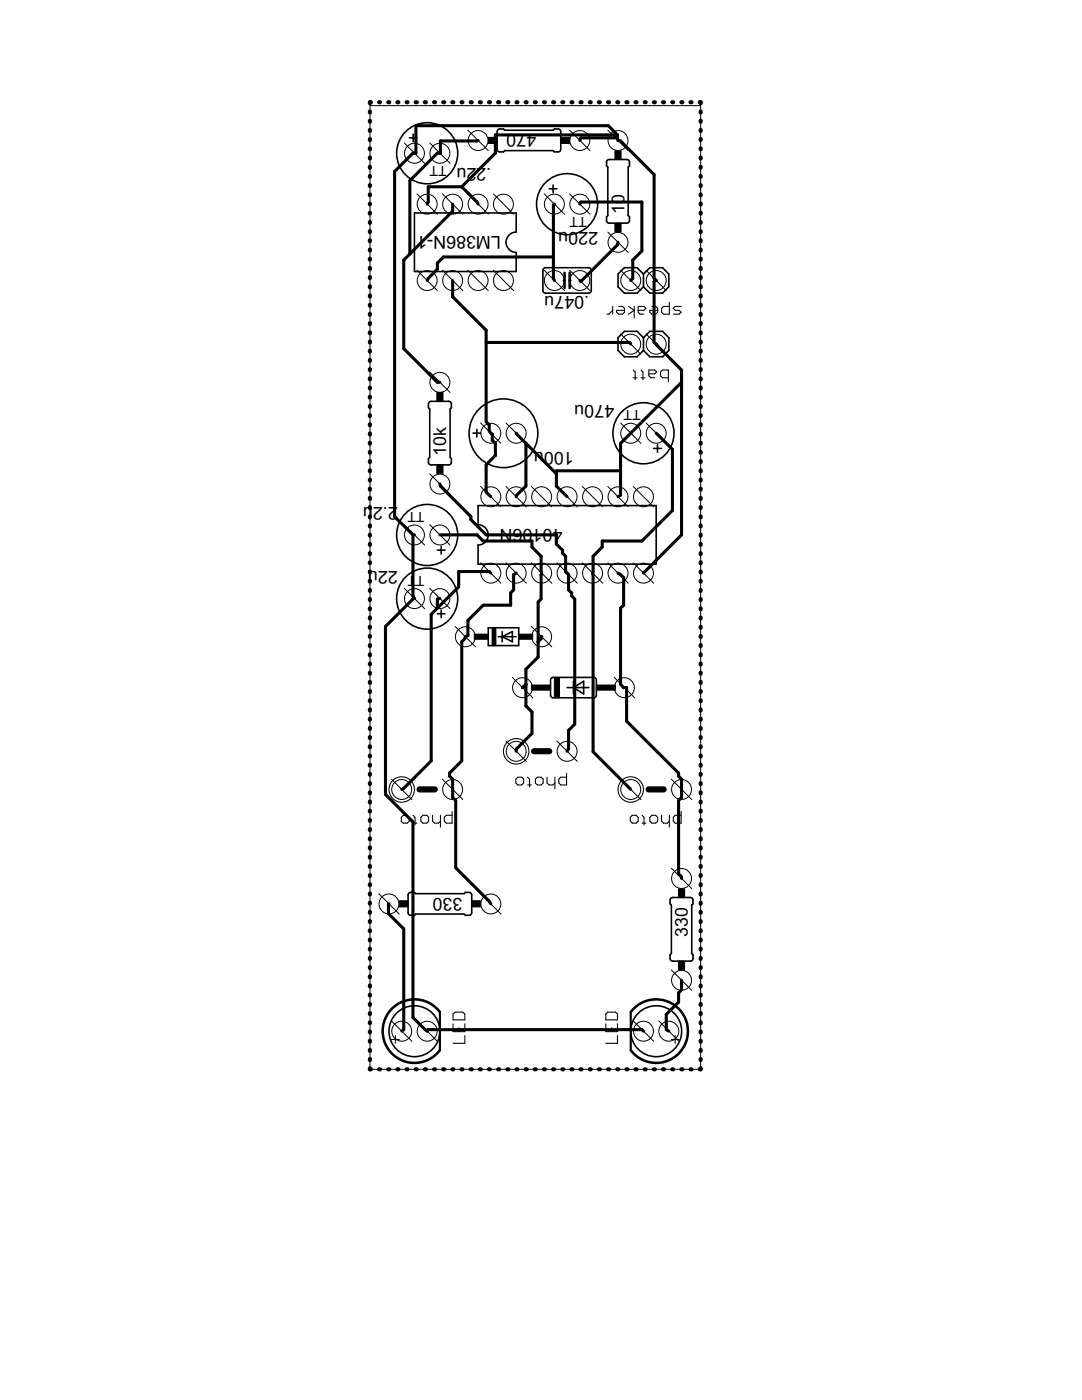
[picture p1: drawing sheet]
<svg xmlns="http://www.w3.org/2000/svg" width="216mm" height="279mm" viewBox="0 0 216 279" stroke-linecap="round" stroke-linejoin="round" font-family="sans-serif">
<defs><g id="words">
<g font-size="4">
<text x="107" y="26.8" transform="rotate(-180 107 26.8)">470</text>
<text x="98" y="33.6" transform="rotate(-180 98 33.6)">.22u</text>
<text x="100" y="47.1" transform="rotate(-180 100 47.1)">LM386N-1</text>
<text x="119.3" y="46.3" transform="rotate(-180 119.3 46.3)">220u</text>
<text x="124.6" y="42.7" transform="rotate(-90 124.6 42.7)">10</text>
<text x="117.5" y="59" transform="rotate(-180 117.5 59)">.047u</text>
<text x="122.6" y="80.8" transform="rotate(-180 122.6 80.8)">470u</text>
<text x="89" y="91" transform="rotate(-90 89 91)">10k</text>
<text x="114.5" y="90.2" transform="rotate(-180 114.5 90.2)">100u</text>
<text x="79.4" y="101.2" transform="rotate(-180 79.4 101.2)">2.2u</text>
<text x="112.2" y="105.5" transform="rotate(-180 112.2 105.5)">40106N</text>
<text x="79.4" y="113.9" transform="rotate(-180 79.4 113.9)">22u</text>
<text x="92.3" y="179.1" transform="rotate(-180 92.3 179.1)">330</text>
<text x="137.3" y="186.9" transform="rotate(-90 137.3 186.9)">330</text>
</g>
<g font-size="3.1">
<text x="89.2" y="33.2" transform="rotate(-180 89.2 33.2)">TT</text>
<text x="117.1" y="43.3" transform="rotate(-180 117.1 43.3)">TT</text>
<text x="127.9" y="81.9" transform="rotate(-180 127.9 81.9)">TT</text>
<text x="84.7" y="102.2" transform="rotate(-180 84.7 102.2)">TT</text>
<text x="84.7" y="114.9" transform="rotate(-180 84.7 114.9)">TT</text>
</g>
</g></defs>
<g fill="none" stroke="#000" stroke-width=".61">
<path d="M92.1 37.3l3.1 3 .2 .4M92.1 37.3h-6.7v3l-.2 .4M95.4 28l-.2 .1h-7.3v2.5h-.6l-5.5 5.4v14.7M123.2 27.5l-.6-.6h-23.8v3.7l-6.7 6.7M123.2 27.5l.1 .5 .5 .1 6.7 6.7v20.8l.4 .4-.4 .2v12.1l5.5 5.6v32.8l-7.6 7.7M123.2 27.5h-7.3l-.2 .5M123.2 27.5v-.6l-1.8-1.8h-38.4v5.5h-.6l-3.7 3.6v68.9l3.7 3.6M90.3 56v3.2l6.7 6.7v18.3l.6 .6v1.2l.6 .6v1.3l.6 .6v2.4l-1.8 1.8v5.5l.9 .9M90.3 40.7v1.4l-9.7 9.8v17.7l6.7 6.7h.5M110.4 51.3h-21.9l-1.2 1.2v1.2l-1.9 1.9-.2 .4M110.6 40.7l-.2 .2v14.7l.2 .4M115.7 40.7l.2-.4h12.2v9.8l-1.8 1.8v3.7l-.4 .4"/>
<path d="M123.3 48.3l-.1 .6-7.3 7.3-.2-.2M97 68.3h28.6l.3 .4M136 76.3l-12.2 12.2v10.3l-.5 .3M87.8 96.6l.1 .4 6.1 6.1v.6l3 3h14v1.9l1.2 1.2v.6l.7 .6v3.1l.6 .6v3l.6 .6v.6l.6 .6v25l-1.2 1.3v3.6l-.3 .5M103 86.4l1.9 2.1M104.9 88.5l6.1 6.1M104.9 88.5v8.5l-1.8 1.8-.1 .3M123.8 94h-12.8v3l2.2 2.1M130.9 86.4l3.3 3.3v12.2l-6.1 6.1h-7.9v1.2l-1.9 1.8-.1 3.4 .1 .3v35.3l7.6 7.5M82.4 106.7v12.2l.3 .5-.3 .1-5.5 5.5v33.6l5.5 5.4v39.1l2.8 2.7 .2-.3h42.7l.3 .3M82.4 106.7h.3M87.8 106.7h7.4l1.2 1.3h9.8v1.2l1.8 1.8 .1 3.4-.1 5.1-.6 .7v10.9l-2.5 2.5v7.3l1.3 1.2v4.3l-3.1 3-.1 .5"/>
<path d="M87.8 119.4l-.5 .1v1.9M97.9 114.4l-.3-.3h-6.1v3l-5.5 5.5v29.2l-5.4 5.5-.4 .2M103 114.4l-.5 .3v3l-.6 .6v2.5h-5.5l-3 3v3.1l-.5 .2-.1 .4-.7 .6v23.7l-2.4 2.5v.6l.6 .6v3.7l.6 .6v13.4l6.7 6.7 .3 .5M123.3 114.4l1.1 .9v5.5l-.6 .6v15.2l.6 .6h.6v6.7l10.4 10.4v.6l.6 .6v3.7l-.6 .6v14.6l.6 .6v.3M104.3 137.2l.6-.6zM108.1 127.1l-.1 .4-.6 .6zM77.6 180.4l-.1 .1v1.8l3.1 3.1v20.1l-.4 .3M136 195.6v1.9l-.6 .7v1.8l-2.5 2.4v3.1l.6 .3"/>
</g>
<g fill="none" stroke="#000" stroke-width=".83">
<path d="M73.8 22.2v.3M73.8 24.1v.2M73.8 25.9v.2M73.8 27.7v.3M73.8 29.6v.2M73.8 31.4v.2M73.8 33.3v.2M73.8 35.1v.2M73.8 36.9v.2M73.8 38.8v.2M74 20.4h-.2v.2M75.6 20.4h.2"/>
<path d="M77.5 20.4h.2M79.3 20.4h.2M81.1 20.4h.2M83 20.4h.2M84.8 20.4h.2M86.6 20.4h.2M88.4 20.4h.2M90.3 20.4h.2M92.1 20.4h.2M93.9 20.4h.2M95.7 20.4h.2M97.6 20.4h.2"/>
<path d="M99.4 20.4h.2M101.2 20.4h.2M103.1 20.4h.2M104.9 20.4h.2M106.7 20.4h.2M108.5 20.4h.2M110.4 20.4h.2M112.2 20.4h.2M114 20.4h.2M115.8 20.4h.3M117.7 20.4h.2M119.5 20.4h.2"/>
<path d="M121.3 20.4h.2M123.2 20.4h.2M125 20.4h.2M126.8 20.4h.2M128.7 20.4h.1M130.5 20.4h.2M132.3 20.4h.2M134.1 20.4h.2M136 20.4h.2M137.8 20.4h.2M139.6 20.4h.2v.2M139.8 22.2v.3"/>
<path d="M139.8 24.1v.2M139.8 25.9v.2M139.8 27.7v.3M139.8 29.6v.2M139.8 31.4v.2M139.8 33.3v.2M139.8 35.1v.2M139.8 36.9v.2M139.8 38.8v.2M73.8 40.6v.2M73.8 42.4v.3M73.8 44.3v.2"/>
<path d="M73.8 46.1v.2M73.8 47.9v.3M73.8 49.8v.2M73.8 51.6v.2M73.8 53.5v.2M73.8 55.3v.2M73.8 57.1v.2M73.8 59v.2M139.8 40.6v.2M139.8 42.4v.3M139.8 44.3v.2M139.8 46.1v.2"/>
<path d="M139.8 47.9v.3M139.8 49.8v.2M139.8 51.6v.2M139.8 53.5v.2M139.8 55.3v.2M139.8 57.1v.2M139.8 59v.2M73.8 60.8v.2M73.8 62.6v.2M73.8 64.5v.2M73.8 66.3v.2M73.8 68.2v.2"/>
<path d="M73.8 70v.2M73.8 71.8v.2M73.8 73.7v.2M73.8 75.5v.2M73.8 77.3v.2M73.8 79.2v.2M139.8 60.8v.2M139.8 62.6v.2M139.8 64.5v.2M139.8 66.3v.2M139.8 68.2v.2M139.8 70v.2"/>
<path d="M139.8 71.8v.2M139.8 73.7v.2M139.8 75.5v.2M139.8 77.3v.2M139.8 79.2v.2M73.8 81v.2M73.8 82.8v.2M73.8 84.7v.2M73.8 86.5v.2M73.8 88.3v.3M73.8 90.2v.2M73.8 92v.2"/>
<path d="M73.8 93.9v.2M73.8 95.7v.2M73.8 97.5v.2M73.8 99.4v.2M139.8 81v.2M139.8 82.8v.2M139.8 84.7v.2M139.8 86.5v.2M139.8 88.3v.3M139.8 90.2v.2M139.8 92v.2M139.8 93.9v.2"/>
<path d="M139.8 95.7v.2M139.8 97.5v.2M139.8 99.4v.2M73.8 101.2v.2M73.8 103v.3M73.8 104.9v.2M73.8 106.7v.2M73.8 108.5v.3M73.8 110.4v.2M73.8 112.2v.2M73.8 114v.3M73.8 115.9v.2"/>
<path d="M73.8 117.7v.2M73.8 119.5v.3M139.8 101.2v.2M139.8 103v.3M139.8 104.9v.2M139.8 106.7v.2M139.8 108.5v.3M139.8 110.4v.2M139.8 112.2v.2M139.8 114v.3M139.8 115.9v.2M139.8 117.7v.2"/>
<path d="M139.8 119.5v.3M73.8 121.4v.2M73.8 123.2v.2M73.8 125.1v.2M73.8 126.9v.2M73.8 128.7v.2M73.8 130.6v.2M73.8 132.4v.2M73.8 134.2v.3M73.8 136.1v.2M73.8 137.9v.2M73.8 139.7v.3"/>
<path d="M139.8 121.4v.2M139.8 123.2v.2M139.8 125.1v.2M139.8 126.9v.2M139.8 128.7v.2M139.8 130.6v.2M139.8 132.4v.2M139.8 134.2v.3M139.8 136.1v.2M139.8 137.9v.2M139.8 139.7v.3M73.8 141.6v.2"/>
<path d="M73.8 143.4v.2M73.8 145.3v.2M73.8 147.1v.2M73.8 148.9v.2M73.8 150.8v.2M73.8 152.6v.2M73.8 154.4v.2M73.8 156.3v.2M73.8 158.1v.2M73.8 160v.2M139.8 141.6v.2M139.8 143.4v.2"/>
<path d="M139.8 145.3v.2M139.8 147.1v.2M139.8 148.9v.2M139.8 150.8v.2M139.8 152.6v.2M139.8 154.4v.2M139.8 156.3v.2M139.8 158.1v.2M139.8 160v.2M73.8 161.8v.2M73.8 163.6v.2M73.8 165.5v.2"/>
<path d="M73.8 167.3v.2M73.8 169.1v.2M73.8 171v.2M73.8 172.8v.2M73.8 174.6v.2M73.8 176.5v.2M73.8 178.3v.2M139.8 161.8v.2M139.8 163.6v.2M139.8 165.5v.2M139.8 167.3v.2M139.8 169.1v.2"/>
<path d="M139.8 171v.2M139.8 172.8v.2M139.8 174.6v.2M139.8 176.5v.2M139.8 178.3v.2M73.8 180.1v.3M73.8 182v.2M73.8 183.8v.2M73.8 185.7v.2M73.8 187.5v.2M73.8 189.3v.2M73.8 191.2v.2"/>
<path d="M73.8 193v.2M73.8 194.8v.3M73.8 196.7v.2M73.8 198.5v.2M139.8 180.1v.3M139.8 182v.2M139.8 183.8v.2M139.8 185.7v.2M139.8 187.5v.2M139.8 189.3v.2M139.8 191.2v.2M139.8 193v.2"/>
<path d="M139.8 194.8v.3M139.8 196.7v.2M139.8 198.5v.2M73.8 200.3v.3M73.8 202.2v.2M73.8 204v.2M73.8 205.8v.3M73.8 207.7v.2M73.8 209.5v.2M73.8 211.3v.3M73.8 213.2v.2h.2M75.6 213.4h.2"/>
<path d="M77.5 213.4h.2M79.3 213.4h.2M81.1 213.4h.2M83 213.4h.2M84.8 213.4h.2M86.6 213.4h.2M88.4 213.4h.2M90.3 213.4h.2M92.1 213.4h.2M93.9 213.4h.2M95.7 213.4h.2M97.6 213.4h.2"/>
<path d="M99.4 213.4h.2M101.2 213.4h.2M103.1 213.4h.2M104.9 213.4h.2M106.7 213.4h.2M108.5 213.4h.2M110.4 213.4h.2M112.2 213.4h.2M114 213.4h.2M115.8 213.4h.3M117.7 213.4h.2M119.5 213.4h.2"/>
<path d="M121.3 213.4h.2M123.2 213.4h.2M125 213.4h.2M126.8 213.4h.2M128.7 213.4h.1M130.5 213.4h.2M132.3 213.4h.2M134.1 213.4h.2M136 213.4h.2M137.8 213.4h.2M139.8 200.3v.3M139.8 202.2v.2"/>
<path d="M139.8 204v.2M139.8 205.8v.3M139.8 207.7v.2M139.8 209.5v.2M139.8 211.3v.3M139.8 213.2v.2h-.2"/>
</g>
<g fill="none" stroke="#000" stroke-width=".32">
<path d="M81.7 27.5h1.5M82.4 26.8v1.5M99.3 26l.2-.2 1-.1 .2 .3h9.7l.2-.3 .9 .1 .4 .4v3.6l-.2 .4a1.32 1.32 0 0 1-1.3-.1h-9.7a1.32 1.32 0 0 1-1.3 .1l-.2-.4zM109.6 37.7h1.5M110.4 36.9v1.5M121.1 32l.4-.2h3.6l.4 .2 .1 .3v.8l-.3 .3v9.6l.3 .3v.9l-.5 .3h-3.6l-.4-.2a1.32 1.32 0 0 1 .2-1.3v-9.6a1.32 1.32 0 0 1-.2-1.4zM82.7 42.5h20.3v3.8a2.03 2.03 0 0 0-2 2 2.03 2.03 0 0 0 2 2.1v3.8h-20.3zM108.5 53.5l.3-.1h8.8l.4 .5v4.2l-.5 .4h-8.8l-.4-.5v-4.1zM112.4 56h.2M113.7 56h.2M128.4 54.7v2.5M128.4 54.7l-1.3-1.3h-2.5l-1.3 1.3v2.5l1.3 1.3h2.5l1.3-1.3"/>
<path d="M128.4 54.7l1.3-1.3h2.5l1.3 1.3v2.5l-1.3 1.3h-2.5l-1.3-1.3M128.4 67.4l-1.3-1.3h-2.5l-1.3 1.3v2.5l1.3 1.3h2.5l1.3-1.3M128.4 67.4l1.3-1.3h2.5l1.3 1.3v2.5l-1.3 1.3h-2.5l-1.3-1.3M128.4 67.4v2.5M85.7 80.2l3.9-.1 .4 .3 .1 1-.3 .2v9.7l.3 .2v.8l-.4 .5h-3.7l-.5-.4v-.9l.2-.2v-9.7l-.2-.2v-1zM94.4 86.4h1.5M95.1 85.7v1.5M130.4 89.5h1.6M131.2 88.7v1.6M87.3 109.8h1.5M88 109v1.6M95.4 100.9h35.5v11.7h-35.5v-3.8a2.03 2.03 0 0 0 2-2.1 2.03 2.03 0 0 0-2-2z"/>
<path d="M87.3 122.5h1.5M88 121.7v1.6M97.4 125.3h6.1v3.5h-6.1zM99.4 127.1h3.6M100.2 127.1l2-1.1v2.1zM100.2 126v2.1M110.1 135.3l.3-.1h8.2l.4 .5v3.2l-.5 .4-8.3-.1-.3-.5v-3zM113.2 137.2h4.3M114.4 137.2l2.1-1.2v2.5zM114.4 136v2.5M81.5 178.3l.4-.2h.8l.3 .3h9.6l.3-.3h.9l.3 .5v3.6l-.2 .4a1.32 1.32 0 0 1-1.3-.2h-9.6a1.32 1.32 0 0 1-1.4 .2l-.2-.4zM133.8 179.3l.4-.2h3.6l.4 .2a1.32 1.32 0 0 1-.2 1.3v9.7a1.32 1.32 0 0 1 .2 1.3l-.4 .2h-3.6l-.3-.1-.1-.2-.1-1 .3-.2v-9.7l-.3-.2z"/>
<circle cx="85.2" cy="30.6" r="6.1"/>
<circle cx="113.2" cy="40.7" r="6.1"/>
<circle cx="100.5" cy="86.5" r="6.9"/>
<circle cx="128.4" cy="86.5" r="6.1"/>
<circle cx="85.2" cy="106.8" r="6.1"/>
<circle cx="85.2" cy="119.5" r="6.1"/>
<circle cx="82.7" cy="205.8" r="5.1"/>
<circle cx="130.9" cy="205.8" r="5.1"/>
</g>
<g fill="#000" stroke="#000" stroke-width=".2">
<path d="M97.5 27.4h1.7v1.2h-1.7zM111.9 27.4h1.7v1.2h-1.7zM122.7 30.1h1.2v1.7h-1.2zM122.7 44.5h1.2v1.8h-1.2zM87.2 78.4h1.2v1.7h-1.2zM87.2 92.8h1.2v1.7h-1.2zM94.6 126.6h2.8v1h-2.8zM98.2 125.3h.8v3.5h-.8zM103.5 126.6h2.8v1h-2.8zM106 136.7h3.9v1h-3.9zM110.6 135.2h1v4.1h-1zM119 136.7h3.8v1h-3.8z"/>
<path d="M135.4 177.4h1.2v1.7h-1.2zM79.7 179.8h1.7v1.2h-1.7zM94.1 179.8h1.7v1.2h-1.7zM135.4 191.8h1.2v1.7h-1.2z"/>
</g>
<path d="M112.6 54.4v3.1M113.7 54.4v3.1M87.8 202a6.3 6.3 0 0 0-9.4-.9 6.3 6.3 0 0 0 0 9.4 6.3 6.3 0 0 0 9.4-.9M125.9 202a6.3 6.3 0 0 1 9.3-.9 6.3 6.3 0 0 1 0 9.4 6.3 6.3 0 0 1-9.3-.9" fill="none" stroke="#000" stroke-width=".51"/>
<path d="M83.7 157.5h3.1M106.6 149.9h3M129.4 157.5h3" fill="none" stroke="#000" stroke-width="1.2"/>
<g fill="none" stroke="#000" stroke-width=".21">
<path d="M122.3 61.9l-.8 .8h-.4M122.3 61.2v1.5M123.4 61.2h.8l.4 .3v.8l-.4 .4h-.8l-.4-.4v-.4h1.6M125.4 61.2l1.2 .7-1.2 .8M126.3 75.4h.8M126.3 73.9l.4 .3v1.6M126.6 61.2v2.3M127.3 61.9h1.2l.4-.4-.4-.3h-1.2v1.1l.4 .4h.8M127.9 75.4h.8M127.9 73.9l.4 .3v1.6M129.5 74.6h1.1l.4-.4-.4-.3h-1.1v1.1l.4 .4h.7M130.1 61.2h.7l.4 .3v.8l-.4 .4h-.7l-.4-.4v-.4h1.5"/>
<path d="M133.4 75.4h-1.2l-.4-.4v-.8l.4-.3h1.2v2.3M133.6 60.4v2.3h-1.2l-.4-.4v-.8l.4-.3h1.2M135.9 61.2h-1.2l-.4 .3 .4 .4h.8l.4 .4-.4 .4h-1.2M102.9 155.5l.4-.4h.8l.4 .4v.8l-.4 .4h-.8l-.4-.4zM105.3 156.7h.7M105.3 155.1l.4 .4v1.6M106.8 155.5l.4-.4h.8l.4 .4v.8l-.4 .4h-.8l-.4-.4zM109.2 155.1v1.2l.4 .4h.7l.4-.4M110.7 155.1v2.3M113.1 154.3v2.4h-1.2l-.4-.4v-.8l.4-.4h1.2M80.1 163.1l.4-.4h.8l.3 .4v.8l-.3 .4h-.8l-.4-.4zM82.4 164.3h.8"/>
<path d="M82.4 162.7l.4 .4v1.6M84.4 162.7h.8l.3 .4v.8l-.3 .4h-.8l-.4-.4v-.8zM86.3 162.7v1.2l.4 .4h.8l.4-.4M87.9 162.7v2.4M90.2 161.9v2.4h-1.2l-.4-.4v-.8l.4-.4h1.2M126.2 162.7h.7l.4 .4v.8l-.4 .4h-.7l-.4-.4v-.8zM128.1 164.3h.8M128.1 162.7l.4 .4v1.6M129.7 163.1l.4-.4h.7l.4 .4v.8l-.4 .4h-.7l-.4-.4zM132 162.7v1.2l.4 .4h.8l.4-.4M133.6 162.7v2.4M135.9 161.9v2.4h-1.2l-.4-.4v-.8l.4-.4h1.2"/>
<path d="M78.1 207.4h1.6M78.9 206.7v1.5M90.4 202.4l.4-.4h1.6l.4 .4v1.1h-2.4zM90.4 204.3v1.6h2.4v-1.6M91.6 205.1v.8M92.8 206.7v1.5h-2.4M120.9 204.3v1.6h2.3v-1.6M120.9 202.4l.4-.4h1.5l.4 .4v1.1h-2.3zM122 205.1v.8M123.2 206.7v1.5h-2.3M134 207.4h1.5M134.7 206.7v1.5"/>
<circle cx="80.2" cy="157.6" r="2.54"/>
<circle cx="103" cy="149.9" r="2.54"/>
<circle cx="125.9" cy="157.6" r="2.54"/>
</g>
<path d="M87.8 202v7.6M125.9 202v7.6" fill="none" stroke="#000" stroke-width=".42"/>
<g fill="none" stroke="#000" stroke-width=".2">
<path d="M73.8 21.1h66v192.3h-66zM80.7 28.5l4 4.1M83.2 38.7l4.1 4.1M85.7 28.5l4.1 4.1M88.3 38.7l4.1 4.1M93.4 38.7l4 4.1M93.4 26l4 4.1M98.4 38.7l4.1 4.1M108.6 38.7l4 4.1M113.7 38.7l4 4.1M113.7 26l4 4.1M121.3 26l4 4.1"/>
<path d="M83.2 53.9l4.1 4.1M88.3 53.9l4.1 4.1M93.4 53.9l4 4.1M98.4 53.9l4.1 4.1M108.6 53.9l4 4.1M113.7 53.9l4 4.1M121.3 46.3l4 4.1M123.8 53.9l4.1 4.1M128.9 53.9l4 4.1M85.7 74.3l4.1 4M123.8 66.6l4.1 4.1M128.9 66.6l4 4.1"/>
<path d="M85.7 94.6l4.1 4M95.9 97.1l4 4.1M95.9 84.4l4 4.1M101 97.1l4 4.1M101 84.4l4 4.1M106 97.1l4.1 4.1M111.1 97.1l4.1 4.1M116.2 97.1l4.1 4.1M121.3 97.1l4 4.1M123.8 84.4l4.1 4.1M126.4 97.1l4 4.1M128.9 84.4l4 4.1"/>
<path d="M80.7 104.7l4 4.1M80.7 117.4l4 4.1M85.7 104.7l4.1 4.1M85.7 117.4l4.1 4.1M95.9 112.3l4 4.1M101 112.3l4 4.1M106 112.3l4.1 4.1M111.1 112.3l4.1 4.1M116.2 112.3l4.1 4.1M121.3 112.3l4 4.1M126.4 112.3l4 4.1M90.8 125l4.1 4.1"/>
<path d="M102.2 135.2l4.1 4.1M106 125l4.1 4.1M122.6 135.2l4 4.1M78.1 155.5l4.1 4.1M88.3 155.5l4.1 4.1M101 147.9l4 4.1M111.1 147.9l4.1 4.1M123.8 155.5l4.1 4.1M134 155.5l4 4.1M75.6 178.4l4.1 4M95.9 178.4l4 4M134 173.3l4 4"/>
<path d="M134 193.6l4 4.1M78.1 203.8l4.1 4M83.2 203.8l4.1 4M126.4 203.8l4 4M131.4 203.8l4.1 4"/>
<circle cx="82.7" cy="30.6" r="1.99"/>
<circle cx="87.8" cy="30.6" r="1.99"/>
<circle cx="95.4" cy="28" r="1.99"/>
<circle cx="115.7" cy="28" r="1.99"/>
<circle cx="123.3" cy="28" r="1.99"/>
<circle cx="85.2" cy="40.7" r="1.99"/>
<circle cx="85.2" cy="56" r="1.99"/>
<circle cx="90.3" cy="56" r="1.99"/>
<circle cx="90.3" cy="40.7" r="1.99"/>
<circle cx="95.4" cy="40.7" r="1.99"/>
<circle cx="95.4" cy="56" r="1.99"/>
<circle cx="100.5" cy="40.7" r="1.99"/>
<circle cx="100.5" cy="56" r="1.99"/>
<circle cx="110.6" cy="56" r="1.99"/>
<circle cx="110.6" cy="40.7" r="1.99"/>
<circle cx="115.7" cy="56" r="1.99"/>
<circle cx="115.7" cy="40.7" r="1.99"/>
<circle cx="123.3" cy="48.4" r="1.99"/>
<circle cx="125.9" cy="56" r="1.99"/>
<circle cx="130.9" cy="56" r="1.99"/>
<circle cx="87.8" cy="76.3" r="1.99"/>
<circle cx="125.9" cy="68.7" r="1.99"/>
<circle cx="130.9" cy="68.7" r="1.99"/>
<circle cx="87.8" cy="96.6" r="1.99"/>
<circle cx="97.9" cy="86.5" r="1.99"/>
<circle cx="97.9" cy="99.1" r="1.99"/>
<circle cx="103" cy="86.5" r="1.99"/>
<circle cx="103" cy="99.1" r="1.99"/>
<circle cx="108.1" cy="99.1" r="1.99"/>
<circle cx="113.2" cy="99.1" r="1.99"/>
<circle cx="118.2" cy="99.1" r="1.99"/>
<circle cx="123.3" cy="99.1" r="1.99"/>
<circle cx="125.9" cy="86.5" r="1.99"/>
<circle cx="128.4" cy="99.1" r="1.99"/>
<circle cx="130.9" cy="86.5" r="1.99"/>
<circle cx="82.7" cy="106.8" r="1.99"/>
<circle cx="82.7" cy="119.5" r="1.99"/>
<circle cx="87.8" cy="106.8" r="1.99"/>
<circle cx="87.8" cy="119.5" r="1.99"/>
<circle cx="97.9" cy="114.4" r="1.99"/>
<circle cx="103" cy="114.4" r="1.99"/>
<circle cx="108.1" cy="114.4" r="1.99"/>
<circle cx="113.2" cy="114.4" r="1.99"/>
<circle cx="118.2" cy="114.4" r="1.99"/>
<circle cx="123.3" cy="114.4" r="1.99"/>
<circle cx="128.4" cy="114.4" r="1.99"/>
<circle cx="92.9" cy="127.1" r="1.99"/>
<circle cx="104.3" cy="137.2" r="1.99"/>
<circle cx="108.1" cy="127.1" r="1.99"/>
<circle cx="124.6" cy="137.2" r="1.99"/>
<circle cx="80.2" cy="157.6" r="1.99"/>
<circle cx="90.3" cy="157.6" r="1.99"/>
<circle cx="103" cy="149.9" r="1.99"/>
<circle cx="113.2" cy="149.9" r="1.99"/>
<circle cx="125.9" cy="157.6" r="1.99"/>
<circle cx="136" cy="157.6" r="1.99"/>
<circle cx="136" cy="175.3" r="1.99"/>
<circle cx="77.6" cy="180.4" r="1.99"/>
<circle cx="97.9" cy="180.4" r="1.99"/>
<circle cx="136" cy="195.6" r="1.99"/>
<circle cx="80.2" cy="205.8" r="1.99"/>
<circle cx="85.2" cy="205.8" r="1.99"/>
<circle cx="128.4" cy="205.8" r="1.99"/>
<circle cx="133.5" cy="205.8" r="1.99"/>
</g>
<use href="#words"/>
</svg>
